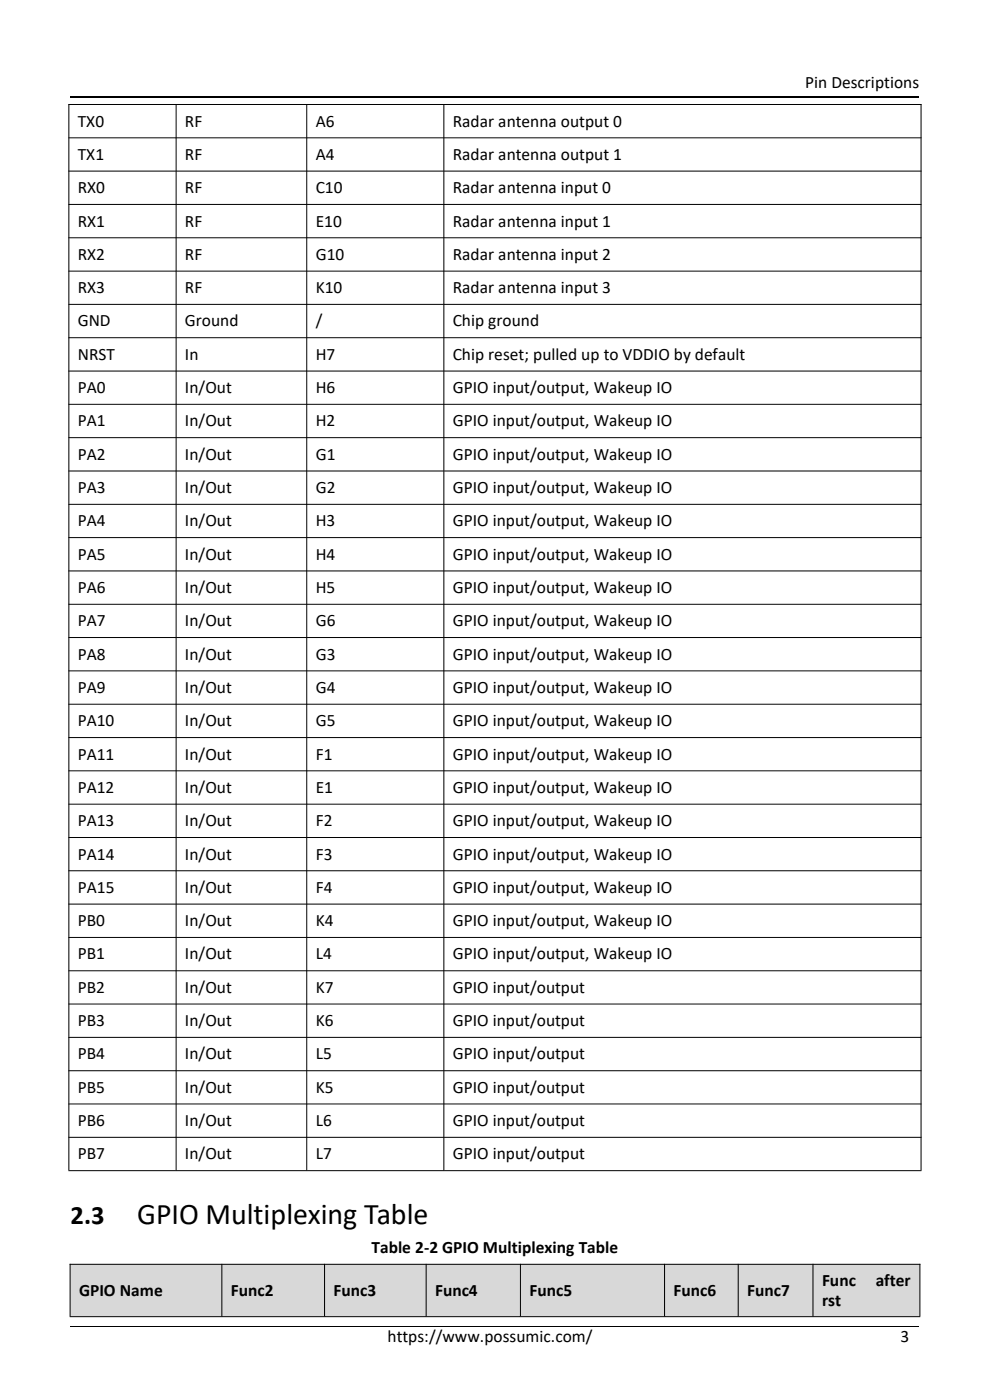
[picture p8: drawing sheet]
<svg xmlns="http://www.w3.org/2000/svg" width="210mm" height="297mm" viewBox="0 0 210 297" stroke-linecap="round" stroke-linejoin="round" font-family="sans-serif">
<defs><g id="words">
<text font-size="6.4" x="29.1" y="259.6">GPIO Multiplexing Table</text>
<text font-size="5.6" x="15" y="259.6">2.3</text>
<g font-size="3.7">
<text x="170.8" y="18.6">Pin Descriptions</text>
<text x="16.5" y="26.9">TX0</text>
<text x="39.2" y="26.9">RF</text>
<text x="67" y="26.9">A6</text>
<text x="96.1" y="26.9">Radar antenna output 0</text>
<text x="16.5" y="33.9">TX1</text>
<text x="39.2" y="33.9">RF</text>
<text x="67" y="33.9">A4</text>
<text x="96.1" y="33.9">Radar antenna output 1</text>
<text x="16.5" y="41">RX0</text>
<text x="39.2" y="41">RF</text>
<text x="67" y="41">C10</text>
<text x="96.1" y="41">Radar antenna input 0</text>
<text x="16.5" y="48.1">RX1</text>
<text x="39.2" y="48.1">RF</text>
<text x="67" y="48.1">E10</text>
<text x="96.1" y="48.1">Radar antenna input 1</text>
<text x="16.5" y="55.1">RX2</text>
<text x="39.2" y="55.1">RF</text>
<text x="67" y="55.1">G10</text>
<text x="96.1" y="55.1">Radar antenna input 2</text>
<text x="16.5" y="62.2">RX3</text>
<text x="39.2" y="62.2">RF</text>
<text x="67" y="62.2">K10</text>
<text x="96.1" y="62.2">Radar antenna input 3</text>
<text x="16.5" y="69.2">GND</text>
<text x="39.2" y="69.2">Ground</text>
<text x="67" y="69.2">/</text>
<text x="96.1" y="69.2">Chip ground</text>
<text x="16.5" y="76.3">NRST</text>
<text x="39.2" y="76.3">In</text>
<text x="67" y="76.3">H7</text>
<text x="96.1" y="76.3">Chip reset; pulled up to VDDIO by default</text>
<text x="16.5" y="83.4">PA0</text>
<text x="39.2" y="83.4">In/Out</text>
<text x="67" y="83.4">H6</text>
<text x="96.1" y="83.4">GPIO input/output, Wakeup IO</text>
<text x="16.5" y="90.4">PA1</text>
<text x="39.2" y="90.4">In/Out</text>
<text x="67" y="90.4">H2</text>
<text x="96.1" y="90.4">GPIO input/output, Wakeup IO</text>
<text x="16.5" y="97.5">PA2</text>
<text x="39.2" y="97.5">In/Out</text>
<text x="67" y="97.5">G1</text>
<text x="96.1" y="97.5">GPIO input/output, Wakeup IO</text>
<text x="16.5" y="104.6">PA3</text>
<text x="39.2" y="104.6">In/Out</text>
<text x="67" y="104.6">G2</text>
<text x="96.1" y="104.6">GPIO input/output, Wakeup IO</text>
<text x="16.5" y="111.7">PA4</text>
<text x="39.2" y="111.7">In/Out</text>
<text x="67" y="111.7">H3</text>
<text x="96.1" y="111.7">GPIO input/output, Wakeup IO</text>
<text x="16.5" y="118.7">PA5</text>
<text x="39.2" y="118.7">In/Out</text>
<text x="67" y="118.7">H4</text>
<text x="96.1" y="118.7">GPIO input/output, Wakeup IO</text>
<text x="16.5" y="125.8">PA6</text>
<text x="39.2" y="125.8">In/Out</text>
<text x="67" y="125.8">H5</text>
<text x="96.1" y="125.8">GPIO input/output, Wakeup IO</text>
<text x="16.5" y="132.9">PA7</text>
<text x="39.2" y="132.9">In/Out</text>
<text x="67" y="132.9">G6</text>
<text x="96.1" y="132.9">GPIO input/output, Wakeup IO</text>
<text x="16.5" y="139.9">PA8</text>
<text x="39.2" y="139.9">In/Out</text>
<text x="67" y="139.9">G3</text>
<text x="96.1" y="139.9">GPIO input/output, Wakeup IO</text>
<text x="16.5" y="147">PA9</text>
<text x="39.2" y="147">In/Out</text>
<text x="67" y="147">G4</text>
<text x="96.1" y="147">GPIO input/output, Wakeup IO</text>
<text x="16.5" y="154.1">PA10</text>
<text x="39.2" y="154.1">In/Out</text>
<text x="67" y="154.1">G5</text>
<text x="96.1" y="154.1">GPIO input/output, Wakeup IO</text>
<text x="16.5" y="161.1">PA11</text>
<text x="39.2" y="161.1">In/Out</text>
<text x="67" y="161.1">F1</text>
<text x="96.1" y="161.1">GPIO input/output, Wakeup IO</text>
<text x="16.5" y="168.2">PA12</text>
<text x="39.2" y="168.2">In/Out</text>
<text x="67" y="168.2">E1</text>
<text x="96.1" y="168.2">GPIO input/output, Wakeup IO</text>
<text x="16.5" y="175.3">PA13</text>
<text x="39.2" y="175.3">In/Out</text>
<text x="67" y="175.3">F2</text>
<text x="96.1" y="175.3">GPIO input/output, Wakeup IO</text>
<text x="16.5" y="182.3">PA14</text>
<text x="39.2" y="182.3">In/Out</text>
<text x="67" y="182.3">F3</text>
<text x="96.1" y="182.3">GPIO input/output, Wakeup IO</text>
<text x="16.5" y="189.4">PA15</text>
<text x="39.2" y="189.4">In/Out</text>
<text x="67" y="189.4">F4</text>
<text x="96.1" y="189.4">GPIO input/output, Wakeup IO</text>
<text x="16.5" y="196.5">PB0</text>
<text x="39.2" y="196.5">In/Out</text>
<text x="67" y="196.5">K4</text>
<text x="96.1" y="196.5">GPIO input/output, Wakeup IO</text>
<text x="16.5" y="203.5">PB1</text>
<text x="39.2" y="203.5">In/Out</text>
<text x="67" y="203.5">L4</text>
<text x="96.1" y="203.5">GPIO input/output, Wakeup IO</text>
<text x="16.5" y="210.6">PB2</text>
<text x="39.2" y="210.6">In/Out</text>
<text x="67" y="210.6">K7</text>
<text x="96.1" y="210.6">GPIO input/output</text>
<text x="16.5" y="217.7">PB3</text>
<text x="39.2" y="217.7">In/Out</text>
<text x="67" y="217.7">K6</text>
<text x="96.1" y="217.7">GPIO input/output</text>
<text x="16.5" y="224.7">PB4</text>
<text x="39.2" y="224.7">In/Out</text>
<text x="67" y="224.7">L5</text>
<text x="96.1" y="224.7">GPIO input/output</text>
<text x="16.5" y="231.8">PB5</text>
<text x="39.2" y="231.8">In/Out</text>
<text x="67" y="231.8">K5</text>
<text x="96.1" y="231.8">GPIO input/output</text>
<text x="16.5" y="238.9">PB6</text>
<text x="39.2" y="238.9">In/Out</text>
<text x="67" y="238.9">L6</text>
<text x="96.1" y="238.9">GPIO input/output</text>
<text x="16.5" y="246">PB7</text>
<text x="39.2" y="246">In/Out</text>
<text x="67" y="246">L7</text>
<text x="96.1" y="246">GPIO input/output</text>
<text x="78.8" y="265.9">Table 2-2 GPIO Multiplexing Table</text>
<text x="16.8" y="274.9">GPIO Name</text>
<text x="49" y="274.9">Func2</text>
<text x="70.7" y="274.9">Func3</text>
<text x="92.3" y="274.9">Func4</text>
<text x="112.3" y="274.9">Func5</text>
<text x="142.9" y="274.9">Func6</text>
<text x="158.5" y="274.9">Func7</text>
<text x="174.4" y="272.9">Func</text>
<text x="185.8" y="272.9">after</text>
<text x="174.4" y="277">rst</text>
<text x="82.2" y="284.8">https://www.possumic.com/</text>
<text x="191" y="284.8">3</text>
</g>
</g></defs>
<path d="M15 20.5h180" fill="none" stroke="#000" stroke-width=".25"/>
<g fill="none" stroke="#000" stroke-width=".21">
<path d="M14.5 22.2h181M14.5 29.2h181M14.5 36.3h181M14.6 22.1v226.2M37.4 22.1v226.2M65.1 22.1v226.2M94.2 22.1v226.2M195.4 22.1v226.2M14.5 43.4h181M14.5 50.4h181M14.5 57.5h181M14.5 64.6h181"/>
<path d="M14.5 71.6h181M14.5 78.7h181M14.5 85.8h181M14.5 92.8h181M14.5 99.9h181M14.5 107h181M14.5 114h181M14.5 121.1h181M14.5 128.2h181M14.5 135.3h181M14.5 142.3h181M14.5 149.4h181"/>
<path d="M14.5 156.5h181M14.5 163.5h181M14.5 170.6h181M14.5 177.7h181M14.5 184.7h181M14.5 191.8h181M14.5 198.9h181M14.5 205.9h181M14.5 213h181M14.5 220.1h181M14.5 227.2h181M14.5 234.2h181"/>
<path d="M14.5 241.3h181M14.5 248.4h181M15 281.4h180"/>
</g>
<g fill="#d8d8d8">
<path d="M14.9 268.3h32.1v11h-32.1z" fill-rule="evenodd"/>
<path d="M47.1 268.3h21.7v11h-21.7z" fill-rule="evenodd"/>
<path d="M68.9 268.3h21.5v11h-21.5z" fill-rule="evenodd"/>
<path d="M90.5 268.3h19.9v11h-19.9z" fill-rule="evenodd"/>
<path d="M110.5 268.3h30.4v11h-30.4z" fill-rule="evenodd"/>
<path d="M141 268.3h15.6v11h-15.6z" fill-rule="evenodd"/>
<path d="M156.7 268.3h15.7v11h-15.7z" fill-rule="evenodd"/>
<path d="M172.5 268.3h22.6v11h-22.6z" fill-rule="evenodd"/>
</g>
<path d="M14.8 268.2h180.4M14.8 279.3h180.4M14.9 268.1v11.1M47.1 268.1v11.1M68.8 268.1v11.1M90.4 268.1v11.1M110.4 268.1v11.1M141 268.1v11.1M156.6 268.1v11.1M172.5 268.1v11.1M195.1 268.1v11.1" fill="none" stroke="#000" stroke-width=".21"/>
<use href="#words"/>
</svg>
